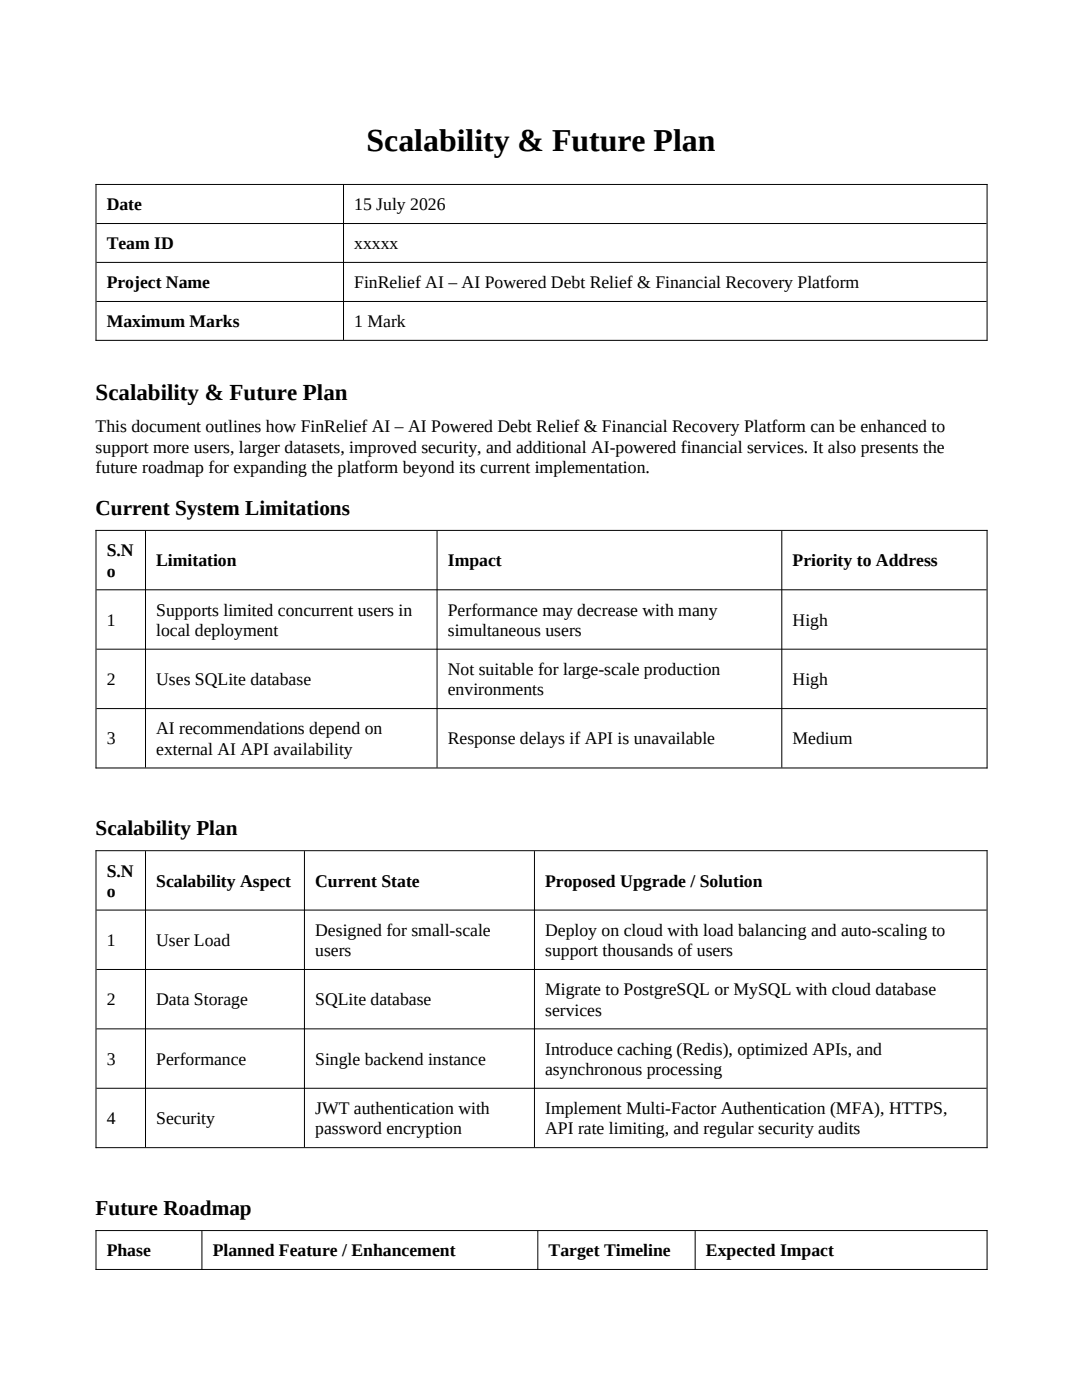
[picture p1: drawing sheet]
<svg xmlns="http://www.w3.org/2000/svg" width="216mm" height="279mm" viewBox="0 0 216 279" stroke-linecap="round" stroke-linejoin="round" font-family="sans-serif">
<defs><g id="words">
<text font-size="6.3" x="73.1" y="30.1">Scalability &amp; Future Plan</text>
<text font-size="4.6" x="19.1" y="79.9">Scalability &amp; Future Plan</text>
<g font-size="4.2">
<text x="19.1" y="102.7">Current System Limitations</text>
<text x="19.1" y="166.7">Scalability Plan</text>
<text x="19.1" y="242.4">Future Roadmap</text>
</g>
<g font-size="3.5">
<text x="21.3" y="42">Date</text>
<text x="70.7" y="42">15 July 2026</text>
<text x="21.3" y="49.7">Team ID</text>
<text x="70.7" y="49.7">xxxxx</text>
<text x="21.3" y="57.5">Project Name</text>
<text x="70.7" y="57.5">FinRelief AI – AI Powered Debt Relief &amp; Financial Recovery Platform</text>
<text x="21.3" y="65.3">Maximum Marks</text>
<text x="70.7" y="65.3">1 Mark</text>
<text x="19.1" y="86.3">This document outlines how FinRelief AI – AI Powered Debt Relief &amp; Financial Recovery Platform can be enhanced to</text>
<text x="19.1" y="90.4">support more users, larger datasets, improved security, and additional AI-powered financial services. It also presents the</text>
<text x="19.1" y="94.5">future roadmap for expanding the platform beyond its current implementation.</text>
<text x="21.3" y="111">S.N</text>
<text x="31.2" y="113">Limitation</text>
<text x="89.4" y="113">Impact</text>
<text x="158.2" y="113">Priority to Address</text>
<text x="21.3" y="115.1">o</text>
<text x="21.3" y="124.9">1</text>
<text x="31.2" y="122.8">Supports limited concurrent users in</text>
<text x="89.4" y="122.8">Performance may decrease with many</text>
<text x="158.2" y="124.9">High</text>
<text x="31.2" y="126.9">local deployment</text>
<text x="89.4" y="126.9">simultaneous users</text>
<text x="21.3" y="136.7">2</text>
<text x="31.2" y="136.7">Uses SQLite database</text>
<text x="89.4" y="134.7">Not suitable for large-scale production</text>
<text x="158.2" y="136.7">High</text>
<text x="89.4" y="138.8">environments</text>
<text x="21.3" y="148.6">3</text>
<text x="31.2" y="146.5">AI recommendations depend on</text>
<text x="89.4" y="148.6">Response delays if API is unavailable</text>
<text x="158.2" y="148.6">Medium</text>
<text x="31.2" y="150.6">external AI API availability</text>
<text x="21.3" y="174.9">S.N</text>
<text x="21.3" y="179">o</text>
<text x="31.2" y="177">Scalability Aspect</text>
<text x="62.9" y="177">Current State</text>
<text x="108.8" y="177">Proposed Upgrade / Solution</text>
<text x="21.3" y="188.8">1</text>
<text x="31.2" y="188.8">User Load</text>
<text x="62.9" y="186.8">Designed for small-scale</text>
<text x="62.9" y="190.9">users</text>
<text x="108.8" y="186.8">Deploy on cloud with load balancing and auto-scaling to</text>
<text x="108.8" y="190.9">support thousands of users</text>
<text x="21.3" y="200.7">2</text>
<text x="31.2" y="200.7">Data Storage</text>
<text x="62.9" y="200.7">SQLite database</text>
<text x="108.8" y="198.6">Migrate to PostgreSQL or MySQL with cloud database</text>
<text x="108.8" y="202.7">services</text>
<text x="21.3" y="212.5">3</text>
<text x="31.2" y="212.5">Performance</text>
<text x="62.9" y="212.5">Single backend instance</text>
<text x="108.8" y="210.5">Introduce caching (Redis), optimized APIs, and</text>
<text x="108.8" y="214.6">asynchronous processing</text>
<text x="21.3" y="224.4">4</text>
<text x="31.2" y="224.4">Security</text>
<text x="62.9" y="222.3">JWT authentication with</text>
<text x="62.9" y="226.4">password encryption</text>
<text x="108.8" y="222.3">Implement Multi-Factor Authentication (MFA), HTTPS,</text>
<text x="108.8" y="226.4">API rate limiting, and regular security audits</text>
<text x="21.3" y="250.7">Phase</text>
<text x="42.4" y="250.7">Planned Feature / Enhancement</text>
<text x="109.5" y="250.7">Target Timeline</text>
<text x="140.9" y="250.7">Expected Impact</text>
</g>
</g></defs>
<g fill="none" stroke="#000" stroke-width=".2">
<path d="M19.1 36.8h177.9M19.2 36.7v31.3M68.5 36.9v30.9M197 36.7v31.3M19.2 44.6h177.7M19.2 52.4h177.7M19.1 67.9h177.9M19.2 60.2h177.7M19.1 105.9h177.9M19.2 105.8v47.6M19.2 117.7h177.7M29 105.9v47.3"/>
<path d="M87.2 105.9v47.3M156 105.9v47.3M197 105.8v47.6M19.2 129.6h177.7M19.1 153.3h177.9M19.2 141.4h177.7M19.1 169.8h177.9M19.2 169.7v59.4M29 169.9v59.1M60.7 169.9v59.1M106.6 169.9v59.1M197 169.7v59.4"/>
<path d="M19.2 181.6h177.7M19.2 193.5h177.7M19.2 205.3h177.7M19.2 217.2h177.7M19.1 229h177.9M19.1 245.6h177.9M19.1 253.3h177.9M19.2 245.5v7.9M40.3 245.7v7.6M107.3 245.7v7.6M138.7 245.7v7.6M197 245.5v7.9"/>
</g>
<use href="#words"/>
</svg>
